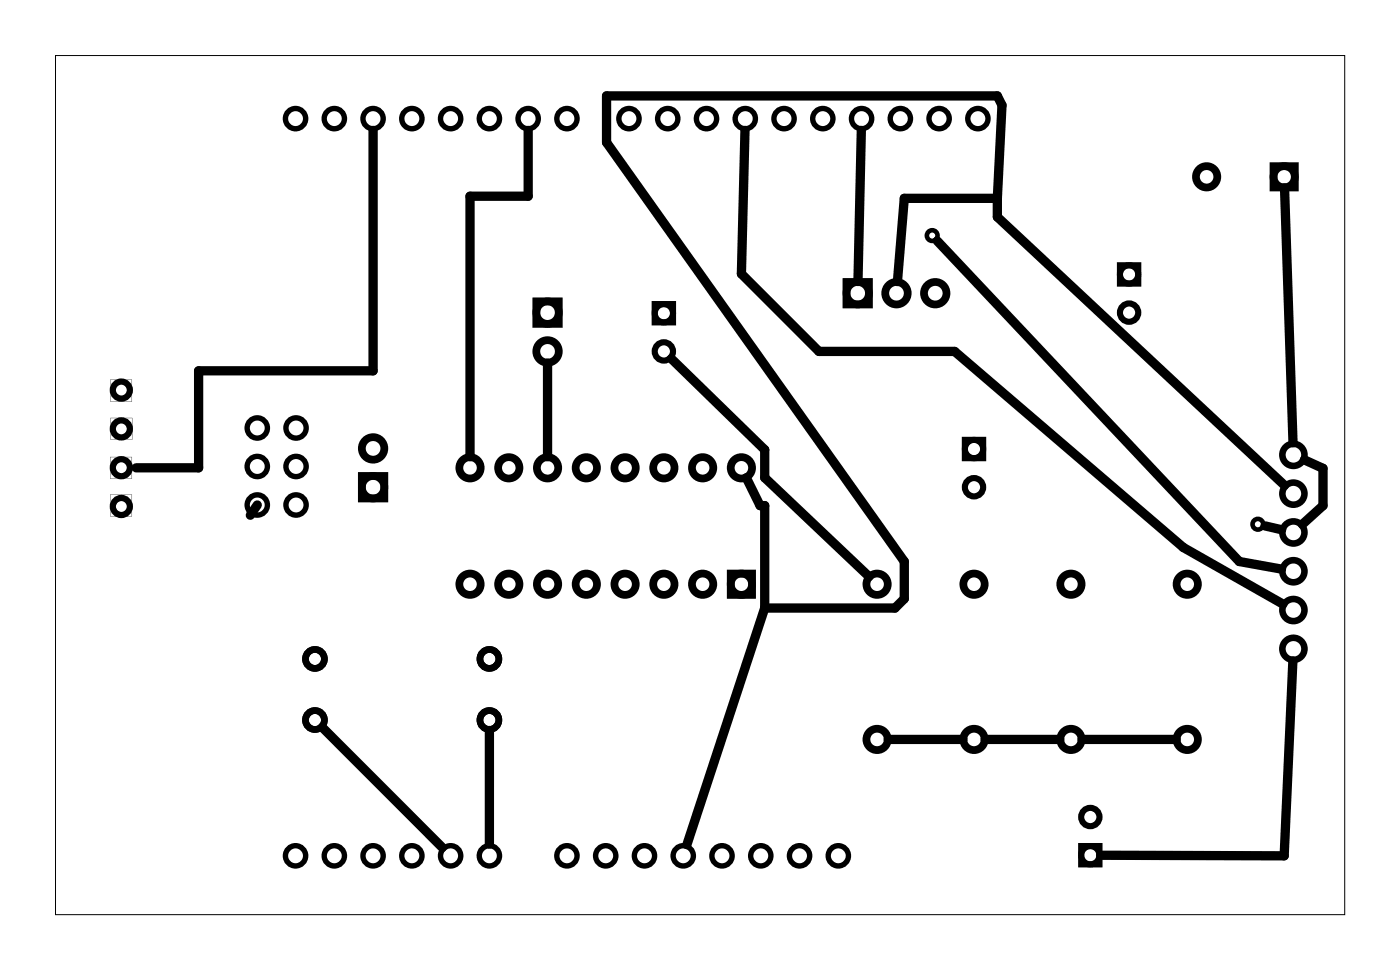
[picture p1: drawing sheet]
<svg xmlns="http://www.w3.org/2000/svg" width="92mm" height="63mm" viewBox="0 0 92 63" stroke-linecap="round" stroke-linejoin="round" font-family="sans-serif">
<path d="M3.6 3.6h84.5v56.3h-84.5z" fill="none" stroke="#000" stroke-width=".07"/>
<g fill="none" stroke="#000" stroke-width=".3">
<circle cx="61.1" cy="15.4" r=".35"/>
<circle cx="82.4" cy="34.3" r=".35"/>
</g>
<g fill="none" stroke="#000" stroke-width=".51">
<path d="M35.1 19.7h1.5v1.5h-1.5zM55.5 18.5h1.4v1.4h-1.4zM83.4 10.9h1.4v1.4h-1.4zM23.7 31.2h1.5v1.4h-1.5zM47.9 37.5h1.4v1.4h-1.4z"/>
<circle cx="56.2" cy="19.2" r=".74"/>
<circle cx="58.7" cy="19.2" r=".74"/>
<circle cx="61.3" cy="19.2" r=".74"/>
<circle cx="79.1" cy="11.6" r=".7"/>
<circle cx="84.1" cy="11.6" r=".7"/>
<circle cx="24.4" cy="29.4" r=".74"/>
<circle cx="24.4" cy="31.9" r=".74"/>
<circle cx="30.8" cy="38.2" r=".7"/>
<circle cx="30.8" cy="30.6" r=".7"/>
<circle cx="33.3" cy="38.2" r=".7"/>
<circle cx="33.3" cy="30.6" r=".7"/>
<circle cx="35.9" cy="38.2" r=".7"/>
<circle cx="35.9" cy="30.6" r=".7"/>
<circle cx="35.9" cy="20.5" r=".74"/>
<circle cx="35.9" cy="23" r=".74"/>
<circle cx="38.4" cy="38.2" r=".7"/>
<circle cx="38.4" cy="30.6" r=".7"/>
<circle cx="41" cy="38.2" r=".7"/>
<circle cx="41" cy="30.6" r=".7"/>
<circle cx="43.5" cy="38.2" r=".7"/>
<circle cx="43.5" cy="30.6" r=".7"/>
<circle cx="46" cy="38.2" r=".7"/>
<circle cx="46" cy="30.6" r=".7"/>
<circle cx="48.6" cy="38.2" r=".7"/>
<circle cx="48.6" cy="30.6" r=".7"/>
<circle cx="57.5" cy="38.2" r=".7"/>
<circle cx="63.8" cy="38.2" r=".7"/>
<circle cx="70.2" cy="38.2" r=".7"/>
<circle cx="77.8" cy="38.2" r=".7"/>
<circle cx="57.5" cy="48.4" r=".7"/>
<circle cx="63.8" cy="48.4" r=".7"/>
<circle cx="70.2" cy="48.4" r=".7"/>
<circle cx="77.8" cy="48.4" r=".7"/>
</g>
<g fill="none" stroke="#000" stroke-width=".44">
<circle cx="20.6" cy="47.1" r=".62"/>
<circle cx="20.6" cy="43.1" r=".62"/>
<circle cx="32.1" cy="47.1" r=".62"/>
<circle cx="32.1" cy="43.1" r=".62"/>
</g>
<g fill="none" stroke="#000" stroke-width=".4">
<path d="M42.9 19.9h1.2v1.2h-1.2zM73.4 17.4h1.2v1.2h-1.2zM63.2 28.8h1.2v1.2h-1.2zM70.8 55.4h1.2v1.2h-1.2z"/>
<circle cx="74" cy="18" r=".6"/>
<circle cx="43.5" cy="20.5" r=".6"/>
<circle cx="43.5" cy="23" r=".6"/>
<circle cx="63.8" cy="29.4" r=".6"/>
<circle cx="63.8" cy="31.9" r=".6"/>
<circle cx="74" cy="20.5" r=".6"/>
<circle cx="71.4" cy="53.5" r=".6"/>
<circle cx="71.4" cy="56" r=".6"/>
</g>
<g fill="none" stroke="#000" stroke-width=".43">
<circle cx="84.7" cy="32.3" r=".72"/>
<circle cx="84.7" cy="29.8" r=".72"/>
<circle cx="84.7" cy="39.9" r=".72"/>
<circle cx="84.7" cy="34.9" r=".72"/>
<circle cx="84.7" cy="37.4" r=".72"/>
<circle cx="84.7" cy="42.5" r=".72"/>
</g>
<g fill="none" stroke="#000" stroke-width=".35">
<circle cx="19.4" cy="7.8" r=".66"/>
<circle cx="21.9" cy="7.8" r=".66"/>
<circle cx="24.4" cy="7.8" r=".66"/>
<circle cx="27" cy="7.8" r=".66"/>
<circle cx="29.5" cy="7.8" r=".66"/>
<circle cx="32.1" cy="7.8" r=".66"/>
<circle cx="34.6" cy="7.8" r=".66"/>
<circle cx="37.1" cy="7.8" r=".66"/>
<circle cx="41.2" cy="7.8" r=".66"/>
<circle cx="43.7" cy="7.8" r=".66"/>
<circle cx="46.3" cy="7.8" r=".66"/>
<circle cx="48.8" cy="7.8" r=".66"/>
<circle cx="51.4" cy="7.8" r=".66"/>
<circle cx="53.9" cy="7.8" r=".66"/>
<circle cx="56.4" cy="7.8" r=".66"/>
<circle cx="59" cy="7.8" r=".66"/>
<circle cx="61.5" cy="7.8" r=".66"/>
<circle cx="64.1" cy="7.8" r=".66"/>
<circle cx="16.9" cy="33.1" r=".66"/>
<circle cx="16.9" cy="28" r=".66"/>
<circle cx="16.9" cy="30.5" r=".66"/>
<circle cx="19.4" cy="30.5" r=".66"/>
<circle cx="19.4" cy="28" r=".66"/>
<circle cx="19.4" cy="33.1" r=".66"/>
<circle cx="19.4" cy="56" r=".66"/>
<circle cx="21.9" cy="56" r=".66"/>
<circle cx="24.4" cy="56" r=".66"/>
<circle cx="27" cy="56" r=".66"/>
<circle cx="29.5" cy="56" r=".66"/>
<circle cx="32.1" cy="56" r=".66"/>
<circle cx="37.1" cy="56" r=".66"/>
<circle cx="39.7" cy="56" r=".66"/>
<circle cx="42.2" cy="56" r=".66"/>
<circle cx="44.8" cy="56" r=".66"/>
<circle cx="47.3" cy="56" r=".66"/>
<circle cx="49.8" cy="56" r=".66"/>
<circle cx="52.4" cy="56" r=".66"/>
<circle cx="54.9" cy="56" r=".66"/>
</g>
<g fill="none" stroke="#000" stroke-width=".41">
<circle cx="7.9" cy="33.2" r=".56"/>
<circle cx="7.9" cy="28.1" r=".56"/>
<circle cx="7.9" cy="30.6" r=".56"/>
<circle cx="7.9" cy="25.5" r=".56"/>
</g>
<g fill="#000">
<path d="M7.2 24.9v1.4h1.4v-1.4zM7.2 24.9h1.4v1.4h-1.4z"/>
<path d="M7.2 29.9v1.4h1.4v-1.4zM7.2 29.9h1.4v1.4h-1.4z"/>
<path d="M7.2 32.4v1.4h1.4v-1.4zM7.2 32.4h1.4v1.4h-1.4z"/>
<path d="M7.2 27.4v1.4h1.5v-1.4zM7.2 27.4h1.5v1.4h-1.5z"/>
</g>
<g fill="none" stroke="#000" stroke-width=".61">
<path d="M24.4 8.5v15.8h-11.4v6.3h-4.1M34.6 8.5v4.3h-3.8v17.1M48.8 8.5l-.2 9.4 5.1 5.1h8.8l15 12.8 6.6 3.7M56.4 8.5l-.2 9.9M61.4 15.8l19.8 21 2.8 .5M65.3 13l.3-6.1-.3-.6h-25.6v3l19.5 27.5v2.4l-.6 .6h-8.5M65.3 13h-6.1l-.4 5.4M65.3 13v1.2l18.9 17.6M84.2 12.3l.5 16.7M16.9 33.1l-.5 .6M35.9 23.8v6.1M44 23.5l6.1 5.9v1.9l6.8 6.4"/>
<path d="M48.9 31.3l.9 1.8h.3v6.7M50.1 39.8l-5.1 15.5M82.9 34.4l1.1 .3M85.5 30.1l1.2 .6v2.4l-1.4 1.2M21.1 47.6l7.9 7.9M32.1 47.8v7.5M58.2 48.4h4.9M64.5 48.4h4.9M70.9 48.4h6.2M84.7 43.3l-.6 12.7h-12"/>
</g>
</svg>
